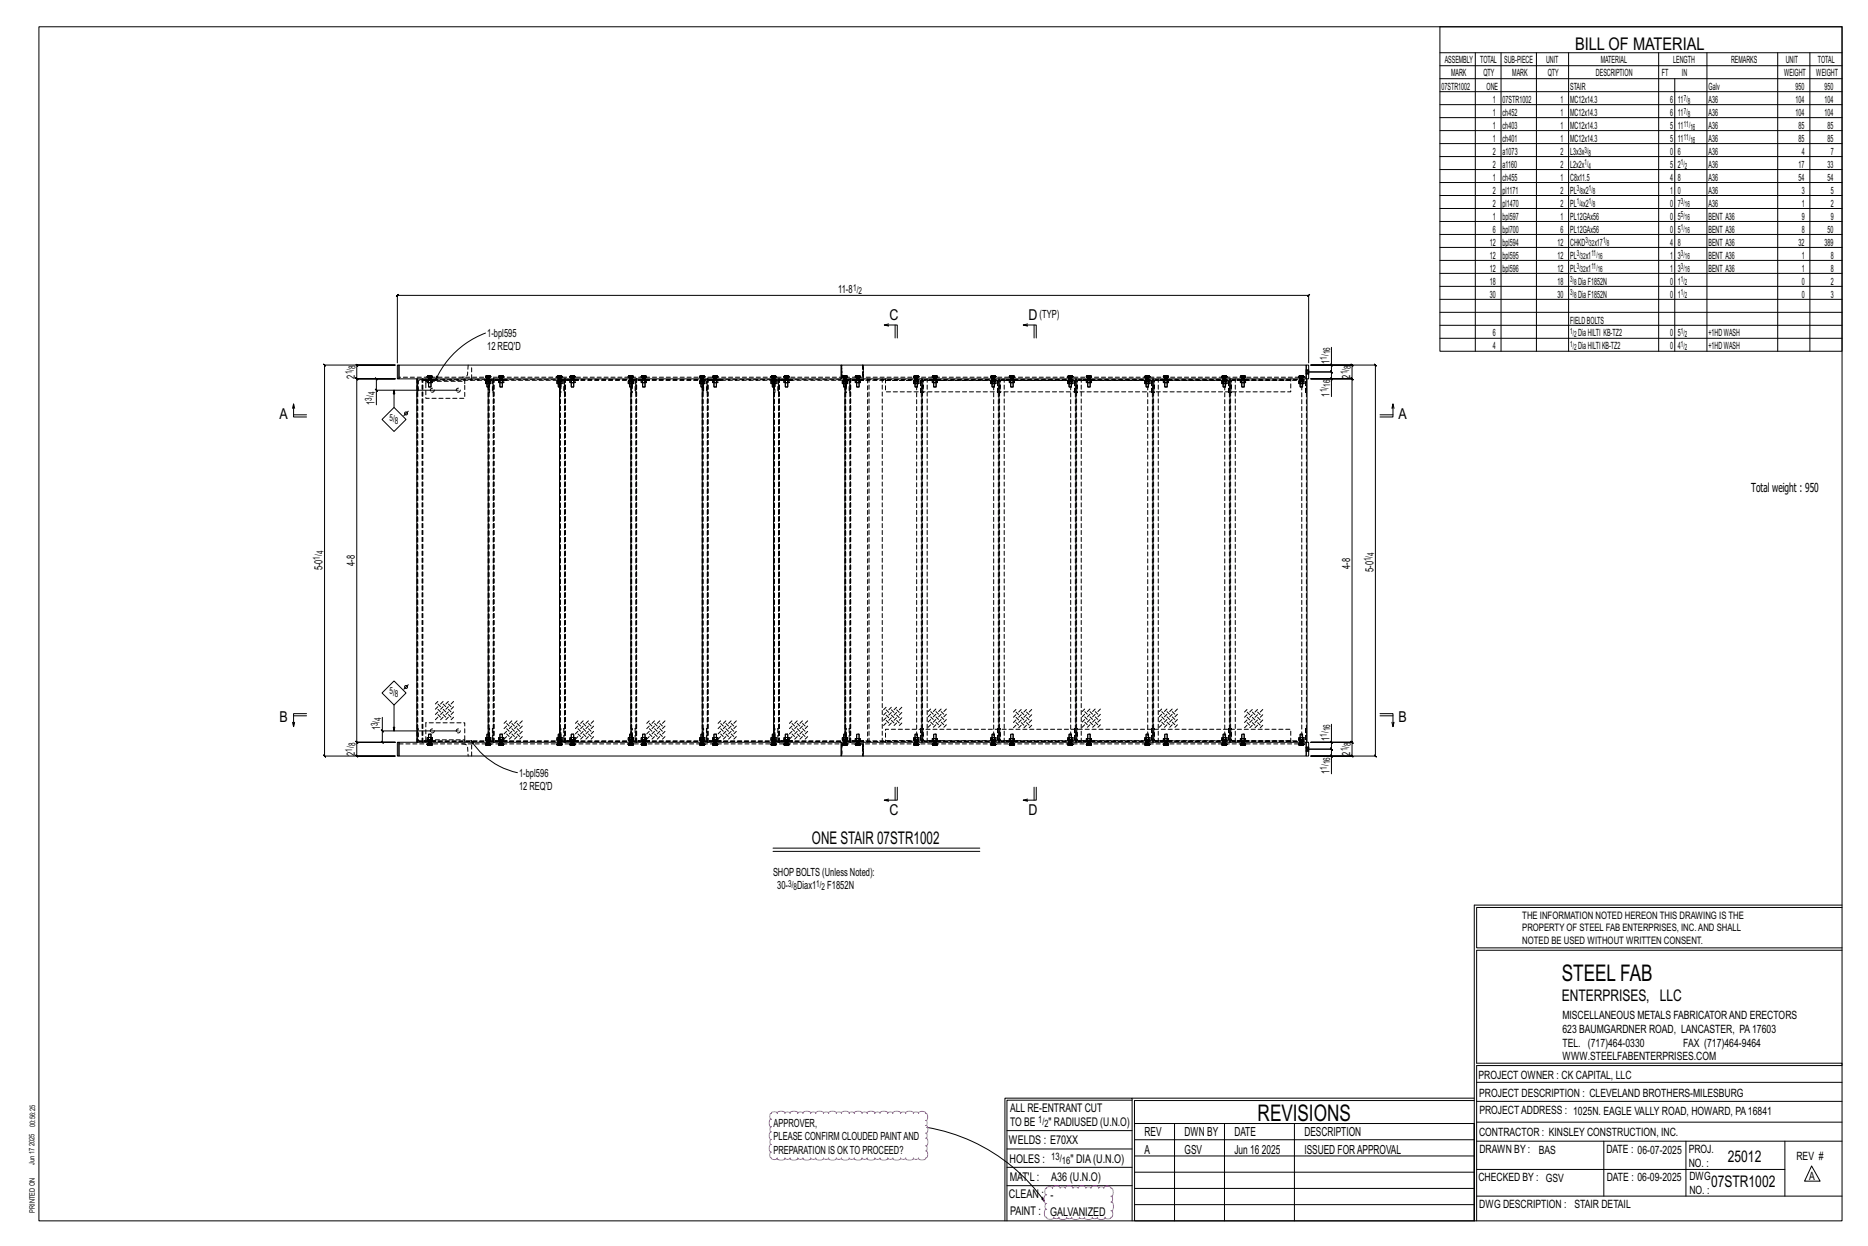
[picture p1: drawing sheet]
<svg xmlns="http://www.w3.org/2000/svg" width="914mm" height="610mm" viewBox="0 0 914 610" stroke-linecap="round" stroke-linejoin="round" font-family="sans-serif">
<defs><g id="words">
<g font-size="11.2">
<text x="764" y="480">STEEL FAB</text>
<text x="616" y="548">REVISIONS</text>
</g>
<g font-size="8.6">
<text x="771" y="24">BILL OF MATERIAL</text>
<text x="397" y="413">ONE STAIR 07STR1002</text>
</g>
<g font-size="7.9">
<text x="765" y="490">ENTERPRISES, LLC</text>
<text x="846" y="569">25012</text>
<text x="838" y="581">07STR1002</text>
</g>
<g font-size="7.3">
<text x="435" y="157">C</text>
<text x="504" y="157">D</text>
<text x="137" y="205">A</text>
<text x="685" y="205">A</text>
<text x="137" y="353">B</text>
<text x="685" y="353">B</text>
<text x="435" y="399">C</text>
<text x="504" y="399">D</text>
</g>
<g font-size="6.1">
<text x="857" y="241">Total weight : 950</text>
<text x="560" y="556">REV</text>
<text x="580" y="556">DWN BY</text>
<text x="604" y="556">DATE</text>
<text x="639" y="556">DESCRIPTION</text>
<text x="560" y="564">A</text>
<text x="580" y="564">GSV</text>
<text x="604" y="564">Jun 16</text>
<text x="618" y="564">2025</text>
<text x="639" y="564">ISSUED FORAPPROVAL</text>
</g>
<g font-size="5.9">
<text x="494" y="560">WELDS : E70XX</text>
<text x="494" y="569">HOLES :</text>
<text x="524" y="569">&quot; DIA(U.N.O)</text>
<text x="494" y="578">MAT'L :</text>
<text x="515" y="578">A36 (U.N.O)</text>
<text x="494" y="586">CLEAN : -</text>
<text x="495" y="595">PAINT :</text>
<text x="514" y="595">GALVANIZED</text>
</g>
<g font-size="5.8">
<text x="494" y="544">ALL RE-ENTRANT CUT</text>
<text x="494" y="551">TO BE</text>
<text x="513" y="551">&quot; RADIUSED (U.N.O)</text>
</g>
<g font-size="5.6">
<text x="765" y="499">MISCELLANEOUS METALS FABRICATORAND ERECTORS</text>
<text x="765" y="505">623 BAUMGARDNER ROAD, LANCASTER, PA17603</text>
<text x="765" y="512">TEL. (717)464-0330</text>
<text x="824" y="512">FAX (717)464-9464</text>
<text x="765" y="519">WWW.STEELFABENTERPRISES.COM</text>
<text x="724" y="528">PROJECT OWNER : CK CAPITAL, LLC</text>
<text x="724" y="537">PROJECT DESCRIPTION : CLEVELAND BROTHERS-MILESBURG</text>
<text x="724" y="545">PROJECTADDRESS : 1025N. EAGLE VALLY ROAD, HOWARD, PA16841</text>
<text x="724" y="556">CONTRACTOR : KINSLEY CONSTRUCTION, INC.</text>
<text x="724" y="564">DRAWN BY :</text>
<text x="753" y="564">BAS</text>
<text x="786" y="564">DATE : 06-07-2025</text>
<text x="827" y="564">PROJ.</text>
<text x="879" y="568">REV #</text>
<text x="827" y="571">NO. :</text>
<text x="724" y="578">CHECKED BY : GSV</text>
<text x="787" y="578">DATE : 06-09-2025</text>
<text x="827" y="578">DWG</text>
<text x="886" y="578">A</text>
<text x="827" y="584">NO. :</text>
<text x="724" y="591">DWG DESCRIPTION : STAIR DETAIL</text>
</g>
<g font-size="5.5">
<text x="410" y="144">11-8</text>
<text x="509" y="156">(TYP)</text>
<text x="238" y="165">1-bpl595</text>
<text x="238" y="171">12 REQ'D</text>
<text x="651" y="178" transform="rotate(-90 651 178)">1</text>
<text x="174" y="185" transform="rotate(-90 174 185)">2</text>
<text x="661" y="185" transform="rotate(-90 661 185)">2</text>
<text x="651" y="194" transform="rotate(-90 651 194)">1</text>
<text x="183" y="198" transform="rotate(-90 183 198)">1</text>
<text x="158" y="279" transform="rotate(-90 158 279)">5-0</text>
<text x="174" y="277" transform="rotate(-90 174 277)">4-8</text>
<text x="661" y="279" transform="rotate(-90 661 279)">4-8</text>
<text x="672" y="280" transform="rotate(-90 672 280)">5-0</text>
<text x="186" y="357" transform="rotate(-90 186 357)">1</text>
<text x="651" y="362" transform="rotate(-90 651 362)">1</text>
<text x="174" y="370" transform="rotate(-90 174 370)">2</text>
<text x="661" y="370" transform="rotate(-90 661 370)">2</text>
<text x="254" y="380">1-bpl596</text>
<text x="651" y="379" transform="rotate(-90 651 379)">1</text>
<text x="254" y="386">12 REQ'D</text>
<text x="378" y="428">SHOPBOLTS (Unless Noted):</text>
<text x="380" y="435">30-</text>
<text x="390" y="435">Diax1</text>
<text x="405" y="435">F1852N</text>
<text x="379" y="551">APPROVER,</text>
<text x="379" y="558">PLEASE CONFIRM CLOUDED PAINTAND</text>
<text x="379" y="564">PREPARATION IS OKTO PROCEED?</text>
</g>
<g font-size="5">
<text x="745" y="450">THE INFORMATION NOTED HEREON THIS DRAWING IS THE</text>
<text x="745" y="456">PROPERTY OF STEEL FAB ENTERPRISES, INC.AND SHALL</text>
<text x="745" y="462">NOTED BE USED WITHOUT WRITTEN CONSENT.</text>
<text x="508" y="550">1/</text>
<text x="511" y="551">2</text>
<text x="515" y="568">13/</text>
<text x="520" y="570">16</text>
</g>
<g font-size="4.9">
<text x="707" y="31">ASSEMBLY</text>
<text x="725" y="31">TOTAL</text>
<text x="736" y="31">SUB-PIECE</text>
<text x="757" y="31">UNIT</text>
<text x="784" y="31">MATERIAL</text>
<text x="819" y="31">LENGTH</text>
<text x="847" y="31">REMARKS</text>
<text x="874" y="31">UNIT</text>
<text x="890" y="31">TOTAL</text>
<text x="710" y="37">MARK</text>
<text x="726" y="37">QTY</text>
<text x="740" y="37">MARK</text>
<text x="758" y="37">QTY</text>
<text x="781" y="37">DESCRIPTION</text>
<text x="814" y="37">FT</text>
<text x="823" y="37">IN</text>
<text x="873" y="37">WEIGHT</text>
<text x="889" y="37">WEIGHT</text>
<text x="706" y="44">07STR1002</text>
<text x="728" y="44">ONE</text>
<text x="769" y="44">STAIR</text>
<text x="836" y="44">Galv</text>
<text x="879" y="44">950</text>
<text x="893" y="44">950</text>
<text x="731" y="50">1</text>
<text x="736" y="50">07STR1002</text>
<text x="764" y="50">1</text>
<text x="769" y="50">MC12x14.3</text>
<text x="818" y="50">6</text>
<text x="821" y="50">11</text>
<text x="836" y="50">A36</text>
<text x="879" y="50">104</text>
<text x="893" y="50">104</text>
<text x="731" y="57">1</text>
<text x="736" y="57">ch452</text>
<text x="764" y="57">1</text>
<text x="769" y="57">MC12x14.3</text>
<text x="818" y="57">6</text>
<text x="821" y="57">11</text>
<text x="836" y="57">A36</text>
<text x="879" y="57">104</text>
<text x="893" y="57">104</text>
<text x="731" y="63">1</text>
<text x="736" y="63">ch403</text>
<text x="764" y="63">1</text>
<text x="769" y="63">MC12x14.3</text>
<text x="818" y="63">5</text>
<text x="821" y="63">11</text>
<text x="836" y="63">A36</text>
<text x="880" y="63">85</text>
<text x="895" y="63">85</text>
<text x="731" y="69">1</text>
<text x="736" y="69">ch401</text>
<text x="764" y="69">1</text>
<text x="769" y="69">MC12x14.3</text>
<text x="818" y="69">5</text>
<text x="821" y="69">11</text>
<text x="836" y="69">A36</text>
<text x="880" y="69">85</text>
<text x="895" y="69">85</text>
<text x="731" y="76">2</text>
<text x="736" y="76">a1073</text>
<text x="764" y="76">2</text>
<text x="769" y="76">L3x3x</text>
<text x="818" y="76">0</text>
<text x="821" y="76">6</text>
<text x="836" y="76">A36</text>
<text x="882" y="76">4</text>
<text x="896" y="76">7</text>
<text x="731" y="82">2</text>
<text x="736" y="82">a1160</text>
<text x="764" y="82">2</text>
<text x="769" y="82">L2x2x</text>
<text x="818" y="82">5</text>
<text x="821" y="82">2</text>
<text x="836" y="82">A36</text>
<text x="880" y="82">17</text>
<text x="895" y="82">33</text>
<text x="731" y="88">1</text>
<text x="736" y="88">ch455</text>
<text x="764" y="88">1</text>
<text x="769" y="88">C8x11.5</text>
<text x="818" y="88">4</text>
<text x="821" y="88">8</text>
<text x="836" y="88">A36</text>
<text x="880" y="88">54</text>
<text x="895" y="88">54</text>
<text x="731" y="95">2</text>
<text x="736" y="95">pl1171</text>
<text x="764" y="95">2</text>
<text x="769" y="95">PL x2</text>
<text x="818" y="95">1</text>
<text x="821" y="95">0</text>
<text x="836" y="95">A36</text>
<text x="882" y="95">3</text>
<text x="896" y="95">5</text>
<text x="731" y="101">2</text>
<text x="736" y="101">pl1470</text>
<text x="764" y="101">2</text>
<text x="769" y="101">PL x2</text>
<text x="818" y="101">0</text>
<text x="821" y="101">7</text>
<text x="836" y="101">A36</text>
<text x="882" y="101">1</text>
<text x="896" y="101">2</text>
<text x="731" y="107">1</text>
<text x="736" y="107">bpl597</text>
<text x="764" y="107">1</text>
<text x="769" y="107">PL12GAx56</text>
<text x="818" y="107">0</text>
<text x="821" y="107">5</text>
<text x="836" y="107">BENT A36</text>
<text x="882" y="107">9</text>
<text x="896" y="107">9</text>
<text x="731" y="114">6</text>
<text x="736" y="114">bpl700</text>
<text x="764" y="114">6</text>
<text x="769" y="114">PL12GAx56</text>
<text x="818" y="114">0</text>
<text x="821" y="114">5</text>
<text x="836" y="114">BENT A36</text>
<text x="882" y="114">8</text>
<text x="895" y="114">50</text>
<text x="729" y="120">12</text>
<text x="736" y="120">bpl594</text>
<text x="762" y="120">12</text>
<text x="769" y="120">CHKD</text>
<text x="780" y="120">x17</text>
<text x="818" y="120">4</text>
<text x="821" y="120">8</text>
<text x="836" y="120">BENT A36</text>
<text x="880" y="120">32</text>
<text x="893" y="120">389</text>
<text x="729" y="127">12</text>
<text x="736" y="127">bpl595</text>
<text x="762" y="127">12</text>
<text x="769" y="127">PL</text>
<text x="776" y="127">x1</text>
<text x="818" y="127">1</text>
<text x="821" y="127">3</text>
<text x="836" y="127">BENT A36</text>
<text x="882" y="127">1</text>
<text x="896" y="127">8</text>
<text x="729" y="133">12</text>
<text x="736" y="133">bpl596</text>
<text x="762" y="133">12</text>
<text x="769" y="133">PL</text>
<text x="776" y="133">x1</text>
<text x="818" y="133">1</text>
<text x="821" y="133">3</text>
<text x="836" y="133">BENT A36</text>
<text x="882" y="133">1</text>
<text x="896" y="133">8</text>
<text x="729" y="139">18</text>
<text x="762" y="139">18</text>
<text x="772" y="139">DiaF1852N</text>
<text x="818" y="139">0</text>
<text x="821" y="139">1</text>
<text x="882" y="139">0</text>
<text x="896" y="139">2</text>
<text x="729" y="146">30</text>
<text x="762" y="146">30</text>
<text x="772" y="146">DiaF1852N</text>
<text x="818" y="146">0</text>
<text x="821" y="146">1</text>
<text x="882" y="146">0</text>
<text x="896" y="146">3</text>
<text x="769" y="158">FIELDBOLTS</text>
<text x="731" y="165">6</text>
<text x="772" y="165">DiaHILTI KB-TZ2</text>
<text x="818" y="165">0</text>
<text x="821" y="165">5</text>
<text x="836" y="165">+1HDWASH</text>
<text x="731" y="171">4</text>
<text x="772" y="171">DiaHILTIKB-TZ2</text>
<text x="818" y="171">0</text>
<text x="821" y="171">4</text>
<text x="836" y="171">+1HDWASH</text>
</g>
<g font-size="4.7">
<text x="418" y="142">1/</text>
<text x="420" y="144">2</text>
<text x="651" y="173" transform="rotate(-90 651 173)">16</text>
<text x="650" y="176" transform="rotate(-90 650 176)">1/</text>
<text x="172" y="183" transform="rotate(-90 172 183)">1/</text>
<text x="174" y="181" transform="rotate(-90 174 181)">8</text>
<text x="660" y="183" transform="rotate(-90 660 183)">1/</text>
<text x="661" y="181" transform="rotate(-90 661 181)">8</text>
<text x="650" y="192" transform="rotate(-90 650 192)">1/</text>
<text x="651" y="189" transform="rotate(-90 651 189)">16</text>
<text x="182" y="196" transform="rotate(-90 182 196)">3/</text>
<text x="184" y="193" transform="rotate(-90 184 193)">4</text>
<text x="191" y="206">5/</text>
<text x="193" y="207">8</text>
<text x="157" y="274" transform="rotate(-90 157 274)">1/</text>
<text x="158" y="271" transform="rotate(-90 158 271)">4</text>
<text x="671" y="275" transform="rotate(-90 671 275)">1/</text>
<text x="673" y="272" transform="rotate(-90 673 272)">4</text>
<text x="191" y="340">5/</text>
<text x="193" y="341">8</text>
<text x="187" y="353" transform="rotate(-90 187 353)">4</text>
<text x="185" y="355" transform="rotate(-90 185 355)">3/</text>
<text x="651" y="358" transform="rotate(-90 651 358)">16</text>
<text x="174" y="365" transform="rotate(-90 174 365)">8</text>
<text x="650" y="360" transform="rotate(-90 650 360)">1/</text>
<text x="661" y="365" transform="rotate(-90 661 365)">8</text>
<text x="172" y="368" transform="rotate(-90 172 368)">1/</text>
<text x="660" y="368" transform="rotate(-90 660 368)">1/</text>
<text x="650" y="377" transform="rotate(-90 650 377)">1/</text>
<text x="651" y="374" transform="rotate(-90 651 374)">16</text>
<text x="386" y="434">3/</text>
<text x="388" y="435">8</text>
<text x="400" y="434">1/</text>
<text x="402" y="435">2</text>
</g>
<g font-size="4.2">
<text x="824" y="49">7/</text>
<text x="826" y="51">8</text>
<text x="824" y="56">7/</text>
<text x="826" y="57">8</text>
<text x="824" y="62">11/</text>
<text x="827" y="63">16</text>
<text x="824" y="68">11/</text>
<text x="827" y="70">16</text>
<text x="776" y="75">3/</text>
<text x="778" y="76">8</text>
<text x="776" y="81">1/</text>
<text x="778" y="82">4</text>
<text x="823" y="81">1/</text>
<text x="825" y="82">2</text>
<text x="772" y="94">3/</text>
<text x="774" y="95">8</text>
<text x="778" y="94">1/</text>
<text x="780" y="95">8</text>
<text x="772" y="100">1/</text>
<text x="774" y="101">4</text>
<text x="778" y="100">1/</text>
<text x="780" y="101">8</text>
<text x="823" y="100">3/</text>
<text x="825" y="101">16</text>
<text x="823" y="106">5/</text>
<text x="825" y="108">16</text>
<text x="823" y="113">1/</text>
<text x="776" y="119">3/</text>
<text x="785" y="119">1/</text>
<text x="825" y="114">16</text>
<text x="772" y="125">3/</text>
<text x="778" y="121">32</text>
<text x="779" y="125">11/</text>
<text x="787" y="121">8</text>
<text x="823" y="125">3/</text>
<text x="772" y="132">3/</text>
<text x="774" y="127">32</text>
<text x="779" y="132">11/</text>
<text x="782" y="127">16</text>
<text x="823" y="132">3/</text>
<text x="825" y="127">16</text>
<text x="774" y="133">32</text>
<text x="782" y="133">16</text>
<text x="825" y="133">16</text>
<text x="769" y="138">3/</text>
<text x="770" y="140">8</text>
<text x="823" y="138">1/</text>
<text x="825" y="140">2</text>
<text x="769" y="144">3/</text>
<text x="770" y="146">8</text>
<text x="823" y="144">1/</text>
<text x="825" y="146">2</text>
<text x="769" y="164">1/</text>
<text x="770" y="165">2</text>
<text x="823" y="164">1/</text>
<text x="825" y="165">2</text>
<text x="769" y="170">1/</text>
<text x="770" y="171">2</text>
<text x="823" y="170">1/</text>
<text x="825" y="171">2</text>
</g>
<g font-size="3.7">
<text x="17" y="551" transform="rotate(-90 17 551)">00:56:25</text>
<text x="17" y="561" transform="rotate(-90 17 561)">2025</text>
<text x="17" y="570" transform="rotate(-90 17 570)">Jun 17</text>
<text x="17" y="593" transform="rotate(-90 17 593)">PRINTED ON</text>
</g>
</g></defs>
<g fill="none" stroke="#000" stroke-width=".49">
<path d="M19 13h883v584h-883zM705 13h197v159h-197zM705 26h197M705 32h197M705 39h197M722 26v146M735 26v146M752 26v146M768 26v146M812 26v146M820 39v133M836 26v146"/>
<path d="M870 26v146M886 26v146M705 45h197M705 51h197M705 58h197M705 64h197M705 70h197M705 77h197M705 83h197M705 89h197M705 96h197M705 102h197"/>
<path d="M705 108h197M705 115h197M705 121h197M705 127h197M705 134h197M435 160l-2-1h6v6M435 158l-2 1M438 159v6M503 160l-2-1h6v6M503 158l-2 1M506 159v6M705 140h197"/>
<path d="M705 146h197M705 153h197M705 159h197M158 178l1 1h34h-18l-1-1 1 1v6h-1l1 1v-1h18h-18h-1l1 1v-1v178h-1l1 1v-1h18h-18h-1l1 1v-1v7l-1-1 1 1h18h-34l-1-1 1 1v-191zM195 179v6zM195 178v-33h-1l1-1v1h446h-1l1-1v1v33M195 179h217v6h-217zM238 163a44 44 0 0 0-25 23M412 179h227v6h-227zM639 179h2v6h-2zM642 179h31v-1l1 1h-1v191v-1l1 1h-1h-31h20l-1-1 1 1v-7v1l-1-1h1h-20h20v1l-1-1h1v-178v1l-1-1h1h-20h20v1l-1-1h1v-6l-1-1 1 1zM651 178l1 1z"/>
<path d="M652 179v3l-1-1 1 1h-11h11l-1-1 1 1v3M652 170v9h-10M705 166h197M143 200l1-2v6h6M144 198v2M184 190l1 1zM193 199l6 6-6 6-6-6zM193 191v8M193 185h-9l1 1-1-1v6M204 185v178M208 186h.1M209 186h1v1h-1z"/>
<path d="M209 185h.1M210 184h-1l1 1M210 184h-1M210 184v1M210 185h.1M210 186h1v1h1v-1h-1M210 187h1v2h-1zM210 184l1 1M210 184h1M210 184l1 1v-1M211 184h1M211 185h.1"/>
<path d="M212 184l-1 1M212 184v1M213 186h.1M214 184l-1 2zM224 191h-40v7M238 185h.1M238 187v2h2v-1h-2v-2h2v2v-1M238 184v1M238 184h.1M238 184l1 1M238 186h.1M238 187h2"/>
<path d="M239 184h1M239 184l1 1v-1M239 185v178M240 185h.1M240 186h.1M240 184v1M243 186h.1M244 186h1v1h-1zM244 185h.1M244 184h1h-1l1 1M245 184v1M245 185h.1"/>
<path d="M245 186h1v1h1v-1h-1M245 187h1v2h-1v-2M245 184l1 1M245 184h1v1l-1-1M246 184h1M246 185h.1M247 184l-1 1M248 186h.1M273 185h.1M273 184v1M273 187v2h1v-1M273 186h.1"/>
<path d="M273 187h2M274 184h1h-1M274 185l-1-1 1 1M274 184l1 1v-1M274 185v178M274 184h1M275 185h.1M275 186h.1M275 187v1v-2h-2v2h2M275 184v1M277 186h.1M279 186h1v1h-1z"/>
<path d="M279 185h.1M279 184l1 1M279 184h.1M280 185h.1M280 186h1v1v-1M280 187h1v2h-1zM280 184l1 1M280 184h1M280 184l1 1v-1M281 184h.1M281 185h.1M281 184v1"/>
<path d="M283 186h.1M308 185h.1M308 187v2h1v-1h-1v-2h2l-1 2h1v-1M308 184v1M308 184h.1M308 184l1 1M308 186h.1M308 187h1M308 184h2h-1M309 184l1 1v-1M309 185v178M309 184h1"/>
<path d="M310 185h.1M310 186h.1M310 184v1M312 186h.1M314 186h1v1h-1zM314 185h.1M314 184l1 1M314 184h.1M315 186h1v1v-1M315 187h1v2h-1zM315 184l1 1M315 184h1"/>
<path d="M315 184l1 1v-1M316 185h.1M316 184v1M318 186h.1M343 185h.1M342 184h1v1M343 187v2h1v-1h-1v-2h2l-1 2h1v-1M343 184l1 1M343 186h.1M343 187h1M343 184h2h-1M344 184l1 1v-1"/>
<path d="M344 185v178M344 184h1M344 185h.1M344 186h.1M345 184v1M347 186h.1M349 186v1zM349 185h.1M349 184l1 1M349 186h2v1v-1M350 184h1M350 185l-1-1 2 1"/>
<path d="M350 184l1 1v-1M351 187v2h-2v-2h2M351 185h.1M351 184v1M353 186h.1M377 185h.1M377 185h1M378 187v2h1v-1h-1l-1-2h3l-1 2h1v-1M378 184h-1l1 1M378 184h-1M378 184l1 1M378 185h.1"/>
<path d="M378 186h.1M378 187h1M378 184h2h-1M379 184l1 1-1-1M379 185v178M379 184h1M379 185h.1M379 186h.1M380 184v1M382 186h.1M384 186v1zM384 185h.1"/>
<path d="M384 184l1 1M384 184h.1M384 186h2v1v-1M384 187h2v2h-2zM385 184h1M385 184l1 1v-1M386 185h.1M386 184v1M388 186h.1M412 185h.1M412 185h1M412 187l1 2h1v-1h-1l-1-2h3l-1 2h1v-1"/>
<path d="M413 184h-1l1 1M413 184h-1M413 184l1 1M413 185h.1M413 186h.1M413 187h1M413 184h1M414 184v1v-1M414 185v178M414 184h1M414 185h.1M414 186h.1"/>
<path d="M415 184l-1 1M415 184v1M417 186h.1M419 186v1zM419 185h.1M419 184v1M419 184l1 1M419 186h2v1v-1M419 187h2v2h-2zM420 184h1M420 184l1 1v-1M421 185h.1"/>
<path d="M421 184v1M423 186h.1M447 185h.1M447 184h1h-1l1 1M447 185h1M447 187v1h1M448 184l1 1M448 185h.1M448 186h.1M448 187h1M448 184h2l-1 1v-1M449 184h1"/>
<path d="M449 185h.1M449 186h.1M450 187v1h-1l1-2h-3l1 2h1v1h-1v-1M450 184l-1 1M450 184v1M451 185v178zM455 186h.1M456 186h1v1h-1zM456 185h.1M456 185h1M457 184h-1l1 1M457 184h-1"/>
<path d="M457 184l1 1M457 185h.1M457 186h1v1h1v-1h-1M457 187h1v2h-1zM457 184h2h-1M458 184l1 1-1-1M458 184h1M458 185h.1M459 184v1M460 186h.1M485 185h.1M485 187l1 2h1v-1h-1l-1-2h2v2v-1"/>
<path d="M485 184l1 1M485 184h.1M486 185h.1M486 186h.1M486 187h1M486 184l1 1M486 184h1M486 184l1 1v-1M487 184h.1M487 185h.1M487 186h.1M487 184v1"/>
<path d="M489 185v178zM493 186h.1M494 186h1v1h-1zM494 185h.1M494 184h1h-1l1 1M495 184v1M495 185h.1M495 186h1v1h1v-1h-1M495 187h1v2h-1zM495 184l1 1M495 184h1M495 184l1 1v-1"/>
<path d="M496 184h1M496 185h.1M497 184l-1 1M497 184v1M498 186h.1M523 185h.1M523 184v1M523 187v1M523 184l1 1M523 186h.1M523 187h2M524 184h1l-1 1v-1"/>
<path d="M524 184h1M525 185h.1M525 186h.1M525 187v1v-2h-2v2h2v1h-2v-1M525 184v1M527 185v178zM530 186h.1M532 186v1zM532 185h.1M532 184l1 1M532 184h.1M532 186h2v1v-1"/>
<path d="M532 187h2v2h-2zM532 184l2 1M533 184h1M533 184l1 1v-1M534 185h.1M534 184v1M536 186h.1M560 185h.1M560 185h1M561 187v2h1v-1h-1l-1-2h3l-1 2h1v-1M561 184h-1l1 1M561 184h-1"/>
<path d="M561 184l1 1M561 185h.1M561 186h.1M561 187h1M561 184h2h-1M562 184l1 1-1-1M562 184h1M562 185h.1M562 186h.1M563 184v1M564 185v178zM568 186h.1"/>
<path d="M569 186h1v1h-1zM570 185h.1M570 184v1M570 184h-1M570 184l1 1M570 186h1v1h1v-1h-1M570 187h1v2h-1zM570 184h2h-1M571 184l1 1v-1M571 184h1M571 185h.1M572 184v1"/>
<path d="M574 186h.1M598 185h.1M598 184h1h-1l1 1M598 187l1 2h1v-1h-1l-1-2h3l-1 2h1l-1-1M599 184v1M599 185h.1M599 186h.1M599 187h1M599 184l1 1M599 184h1v1l-1-1M600 184h1M600 185h.1"/>
<path d="M600 186h.1M601 184l-1 1M602 185v178zM606 186h.1M607 186h1v1h-1zM607 185h.1M607 185h1M608 184h-1l1 1M608 184h-1M608 184v1M608 185h.1M608 186h1v1h1v-1h-1"/>
<path d="M608 187h1v2h-1zM608 184l1 1M608 184h1M608 184l1 1v-1M609 184h1M609 185h.1M610 184l-1 1M610 184v1M611 186h.1M636 185h.1M636 187v2h2v-1h-2v-2h2v2v-1M636 184l1 1"/>
<path d="M636 184h.1M636 186h.1M636 187h2M637 184h1M637 184l1 1v-1M638 185h.1M638 186h.1M638 184v1M639 181h.1M639 183h.1M640 185v178M641 181h.1"/>
<path d="M641 183h.1M642 185h10v9M651 185l1 1zM681 200l1-2v6h-6M682 198v2M144 203h6M200 201l-2 2M676 203h6M193 333l6 6-6 6-6-6zM200 335l-2 2M143 353l1 2M144 350h6"/>
<path d="M150 349h-6v6v-2M187 357l1 1zM187 351v7h37M187 358v5l1 1-1-1h6M193 345v13M214 351l-1 1M214 348l-1 2M214 346l-1 1M214 343l-1 1M214 350l2 1M214 347l2 1M214 344l2 2"/>
<path d="M217 348l-1 2M217 346l-1 1M217 343l-1 1M217 351l-1 1M217 350l1 1M217 347l1 1M217 344l1 2M219 346l-1 1M219 343l-1 1M219 348l-1 2M219 351l-1 1M220 350l1 1"/>
<path d="M220 347l1 1M220 344l1 2M222 343l-1 1M222 346l-1 1M222 348l-1 2M222 351l-1 1M248 358l-1 1M248 355l-1 1M248 353l-1 1M248 359l1 1M248 357l1 1M248 354l1 1"/>
<path d="M251 358l-2 1M251 355l-2 1M251 353l-2 1M251 359l1 1M251 357l1 1M251 354l1 1M253 355l-1 1M253 353l-1 1M253 358l-1 1M253 359l1 1M253 357l1 1M253 354l1 1"/>
<path d="M256 353l-2 1M256 355l-2 1M256 358l-2 1M283 358l-1 1M283 355l-1 1M283 353l-1 1M283 359l1 1M283 357l1 1M283 354l1 1M285 358l-1 1M285 355l-1 1M285 353l-1 1"/>
<path d="M286 359l1 1M286 357l1 1M286 354l1 1M288 355l-1 1M288 353l-1 1M288 358l-1 1M288 359l1 1M288 357l1 1M288 354l1 1M291 353l-2 1M291 355l-2 1M291 358l-2 1"/>
<path d="M318 358l-1 1M318 355l-1 1M318 353l-1 1M318 359l1 1M318 357l1 1M318 354l1 1M320 358l-1 1M320 355l-1 1M320 353l-1 1M320 359l2 1M320 357l2 1M320 354l2 1"/>
<path d="M323 355l-1 1M323 353l-1 1M323 358l-1 1M323 359l1 1M323 357l1 1M323 354l1 1M326 353l-2 1M326 355l-2 1M326 358l-2 1M353 358l-1 1M353 355l-1 1M353 353l-1 1"/>
<path d="M353 359l1 1M353 357l1 1M353 354l1 1M355 358l-1 1M355 355l-1 1M355 353l-1 1M355 359l2 1M355 357l2 1M355 354l2 1M358 355l-1 1M358 353l-1 1M358 358l-1 1"/>
<path d="M358 359l1 1M358 357l1 1M358 354l1 1M360 353l-1 1M360 355l-1 1M360 358l-1 1M388 358l-2 1M388 355l-2 1M388 353l-2 1M388 359l1 1M388 357l1 1M388 354l1 1"/>
<path d="M390 358l-1 1M390 355l-1 1M390 353l-1 1M390 359l2 1M390 357l2 1M390 354l2 1M393 355l-1 1M393 353l-1 1M393 358l-1 1M393 359l1 1M393 357l1 1M393 354l1 1"/>
<path d="M395 353l-1 1M395 355l-1 1M395 358l-1 1M419 359h2v2h-2zM434 354l-1 1M434 351l-1 1M434 349l-1 1M434 346l-1 1M434 352l1 2M434 350l1 1M434 347l1 2M436 351l-1 1"/>
<path d="M436 349l-1 1M436 346l-1 1M436 354l-1 1M436 352l2 2M436 350l2 1M436 347l2 2M439 349l-1 1M439 346l-1 1M439 351l-1 1M439 354l-1 1M439 352l1 2M439 350l1 1"/>
<path d="M439 347l1 2M441 346l-1 1M441 349l-1 1M441 351l-1 1M441 354l-1 1M456 355l-2 1M456 352l-2 1M456 349l-2 2M456 347l-2 1M456 353l1 2M456 351l1 1M456 348l1 1"/>
<path d="M457 359h1v2h-1zM458 352l-1 1M458 349l-1 2M458 347l-1 1M458 355l-1 1M458 353l1 2M458 351l1 1M458 348l1 1M461 349l-2 2M461 347l-2 1M461 352l-2 1M461 355l-2 1"/>
<path d="M461 353l1 2M461 351l1 1M461 348l1 1M463 347l-1 1M463 349l-1 2M463 352l-1 1M463 355l-1 1M495 359h1v2h-1zM497 355l-1 1M497 352l-1 1M497 350l-1 1M497 347l-1 1"/>
<path d="M497 354l2 1M497 351l2 1M497 348l2 2M500 352l-1 1M500 350l-1 1M500 347l-1 1M500 355l-1 1M500 354l1 1M500 351l1 1M500 348l1 2M502 350l-1 1M502 347l-1 1"/>
<path d="M502 352l-1 1M502 355l-1 1M503 354l1 1M503 351l1 1M503 348l1 2M505 347l-1 1M505 350l-1 1M505 352l-1 1M505 355l-1 1M531 355l-1 1M531 352l-1 1M531 349l-1 2"/>
<path d="M531 347l-1 1M531 353l1 2M531 351l1 1M531 348l1 1M532 359h2v2h-2zM534 352l-2 1M534 349l-2 2M534 347l-2 1M534 355l-2 1M534 353l1 2M534 351l1 1M534 348l1 1"/>
<path d="M536 349l-1 2M536 347l-1 1M536 352l-1 1M536 355l-1 1M536 353l1 2M536 351l1 1M536 348l1 1M539 347l-2 1M539 349l-2 2M539 352l-2 1M539 355l-2 1M569 355l-2 1"/>
<path d="M569 352l-2 1M569 349l-2 2M569 347l-2 1M569 353l1 2M569 351l1 1M569 348l1 1M570 359h1v2h-1zM571 352l-1 1M571 349l-1 2M571 347l-1 1M571 355l-1 1M571 353l1 2"/>
<path d="M571 351l1 1M571 348l1 1M574 349l-1 2M574 347l-1 1M574 352l-1 1M574 355l-1 1M574 353l1 2M574 351l1 1M574 348l1 1M576 347l-1 1M576 349l-1 2M576 352l-1 1"/>
<path d="M576 355l-1 1M608 359h1v2h-1zM610 355l-1 1M610 352l-1 1M610 350l-1 1M610 347l-1 1M610 354l2 1M610 351l2 1M610 348l2 2M613 352l-1 1M613 350l-1 1M613 347l-1 1"/>
<path d="M613 355l-1 1M613 354l1 1M613 351l1 1M613 348l1 2M616 350l-2 1M616 347l-2 1M616 352l-2 1M616 355l-2 1M616 354l1 1M616 351l1 1M616 348l1 2M618 347l-1 1"/>
<path d="M618 350l-1 1M618 352l-1 1M618 355l-1 1M652 354v9h-10M676 349h6v6v-2M676 350h6M681 353l1 2M195 363v7zM195 363h217v7h-217zM208 362h.1M208 363h.1M209 364h.1"/>
<path d="M209 364l1 1M209 362l1-3h1v2h-1l-1 1h3l-1-1h1l-1 1M209 364h1h-1l1 1M210 363h.1M210 364h.1M210 362h1M210 365l1-1v1M211 364l-1 1M211 363h.1M211 364h.1M211 364h1M212 364h.1"/>
<path d="M212 364l-1 1M213 362h.1M213 363h.1M231 362l1 2h-1zM231 362a36 36 0 0 0 22 16M238 364h.1M238 364v1M238 362v-3h2v2h-2v1h2v-1v1M238 362h.1M238 363h.1M238 362h2M238 365l2-1v1"/>
<path d="M238 364h1M239 365l1-1v1M239 364v1M240 362h.1M240 363h.1M240 364h.1M240 364l-1 1M243 362h.1M243 363h.1M244 364h.1M244 364l1 1M244 364h1h-1l1 1-1-1"/>
<path d="M245 363h.1M245 364h.1M245 361h-1v1M245 362h1M245 361v-2h1v2h-1l-1 1h2v-1h1l-1 1M245 365l1-1-1 1M246 364l-1 1M246 363h.1M246 364h.1M246 364h1M247 364l-1 1M248 360l-1 2"/>
<path d="M248 362h.1M248 363h.1M251 360l-2 2M253 360l-1 2M256 360l-2 2M273 364h.1M273 364v1l2-1-1 1M273 364v1v-1M273 362h.1M273 363h.1M273 362h2M273 364h1"/>
<path d="M274 365l1-1v1M274 364v1M274 361v-2h-1v3M275 361h-2v1h2v-1v1M275 362h.1M275 363h.1M275 364h.1M275 364l-1 1M277 362h.1M277 363h.1M279 364h.1M279 364v1"/>
<path d="M279 362l1-3h1v2h-1l-1 1h2v-1v1M279 364h1h-1v1M280 363h.1M280 364h.1M280 362h1M280 365l1-1v1M281 364l-1 1M281 363h.1M281 364h.1M281 364v1M283 360l-1 2M283 362h.1"/>
<path d="M283 363h.1M285 360l-1 2M288 360l-1 2M291 360l-2 2M308 364h.1M308 364v1M308 362v-3h1v2h-1v1h2l-1-1h1v1M308 362h.1M308 363h.1M308 362h1M308 365l2-1-1 1M308 364h1"/>
<path d="M309 365l1-1v1M309 364l-1 1M310 362h.1M310 363h.1M310 364h.1M310 364l-1 1M312 362h.1M312 363h.1M314 364h.1M314 364v1M314 362l1-3h1v2h-1l-1 1h2v-1v1M314 364h1h-1v1"/>
<path d="M314 363h.1M315 362h1M315 365l1-1v1M315 364h.1M316 364l-1 1M316 363h.1M316 364h.1M318 360l-1 2M318 362h.1M318 363h.1M320 360l-1 2M323 360l-1 2"/>
<path d="M326 360l-2 2M343 364h.1M343 364v1M343 362v-3h1v2h-1v1h2l-1-1h1v1M343 364v1l-1-1M343 362h.1M343 363h.1M343 362h1M343 365l2-1-1 1M343 364h1M344 365l1-1v1M344 364l-1 1"/>
<path d="M344 362h.1M344 363h.1M344 364h.1M345 364h.1M345 364l-1 1M347 362h.1M347 363h.1M349 364h.1M349 364v1l2-1v1M349 364h1h-1v1v-1M349 363h.1M349 362h2"/>
<path d="M350 364h.1M350 365l1-1v1M351 364l-1 1M351 361v-2h-2v3M351 361h-2v1h2v-1v1M351 363h.1M351 364h.1M353 360l-1 2M353 362h.1M353 363h.1M355 360l-1 2M358 360l-1 2"/>
<path d="M360 360l-1 2M377 364h.1M377 364l1 1M378 362v-3h1v2h-1l-1 1h3l-1-1h1v1M378 364h-1l1 1M378 362h.1M378 363h.1M378 364h.1M378 362h1M378 365l2-1-1 1M378 364h1M379 365l1-1-1 1"/>
<path d="M379 364l-1 1M379 362h.1M379 363h.1M379 364h.1M380 364h.1M380 364l-1 1M382 362h.1M382 363h.1M384 364h.1M384 364v1M384 362v-3h2v2h-2v1h2v-1v1M384 364h1h-1v1"/>
<path d="M384 363h.1M384 362h2M384 365l2-1v1M385 364h.1M385 365l1-1v1M385 364v1M386 363h.1M386 364h.1M386 364l-1 1M388 360l-2 2M388 362h.1M388 363h.1"/>
<path d="M390 360l-1 2M393 360l-1 2M395 360l-1 2M412 363h227v7h-227zM412 364h.1M412 364l1 1M412 362l1-3h1v2h-1l-1 1h3l-1-1h1v1M413 364h-1l1 1M413 362h.1M413 363h.1M413 364h.1M413 362h1"/>
<path d="M413 365l1-1v1M413 364h1M414 365v-1v1M414 364l-1 1M414 362h.1M414 363h.1M414 364h.1M414 364h1M415 364h.1M415 364l-1 1M417 362h.1M417 363h.1"/>
<path d="M419 364h.1M419 361v1zM419 364v1M419 364v1v-1M419 363h.1M419 362h2M419 365l2-1v1M419 364h1M420 365l1-1v1M420 364v1M421 361v1zM421 363h.1"/>
<path d="M421 364h.1M421 364l-1 1M423 362h.1M423 363h.1M447 364h.1M447 364l1 1M448 364h-1l1 1-1-1M448 362h.1M448 363h.1M448 364h.1M448 361h-1v1M448 362h1"/>
<path d="M448 361v-2h1v2h-1l-1 1h3l-1-1h1v1M448 365l2-1h-1v1M448 364h1M449 364l-1 1M449 362h.1M449 363h.1M449 364h.1M449 364h1M450 364h.1M450 364l-1 1M455 362h.1M455 363h.1"/>
<path d="M456 364h.1M456 361h1v1h-1zM456 364l1 1M457 364h-1l1 1M457 363h.1M457 364h.1M457 362h1M457 365l2-1-1 1M457 364h1M458 365l1-1-1 1M458 364l-1 1M458 361h1v1h-1z"/>
<path d="M458 363h.1M458 364h.1M459 364h.1M459 364l-1 1M460 362h.1M460 363h.1M485 364h.1M485 364v1M485 362l1-3h1v2h-1l-1 1h2v-1v1M485 364h1h-1v1M486 362h.1M486 363h.1"/>
<path d="M486 364h.1M486 362h1M486 365l1-1v1M487 364l-1 1M487 362h.1M487 363h.1M487 364h.1M487 364v1M493 362h.1M493 363h.1M494 364h.1M494 361h1v1h-1z"/>
<path d="M494 364l1 1M494 364h1h-1l1 1-1-1M495 363h.1M495 364h.1M495 362h1M495 365l1-1v1M496 364l-1 1M496 361h1v1h-1zM496 363h.1M496 364h.1M496 364h1M497 364h.1"/>
<path d="M497 364l-1 1M498 362h.1M498 363h.1M523 364h.1M523 364v1M523 364v1v-1M523 362h.1M523 363h.1M523 361v1M523 362h2M523 361v-2h2v2h-2v1h2v-1v1M523 365l2-1h-1v1"/>
<path d="M523 364h1M524 364v1M525 362h.1M525 363h.1M525 364h.1M525 364l-1 1M530 362h.1M530 363h.1M532 364h.1M532 361v1zM532 364v1M532 364h1h-1v1"/>
<path d="M532 363h.1M532 362h2M532 365l2-1v1M533 364h.1M533 365l1-1v1M534 364l-1 1M534 361v1zM534 363h.1M534 364h.1M536 362h.1M536 363h.1M560 364h.1"/>
<path d="M560 364l1 1M561 362v-3h1v2h-1l-1 1h3l-1-1h1v1M561 364h-1l1 1M561 362h.1M561 363h.1M561 364h.1M561 362h1M561 365l2-1-1 1M561 364h1M562 365l1-1-1 1M562 364l-1 1M562 362h.1"/>
<path d="M562 363h.1M562 364h.1M563 364h.1M563 364l-1 1M568 362h.1M568 363h.1M570 364h.1M569 361h1v1h-1zM569 364l1 1M570 364v1M570 363h.1M570 362h1"/>
<path d="M570 365l2-1-1 1M570 364h1M571 365l1-1v1M571 364l-1 1M571 361h1v1h-1zM571 363h.1M571 364h.1M572 364h.1M572 364l-1 1M574 362h.1M574 363h.1M598 364h.1"/>
<path d="M598 364l1 1M598 362l1-3h1v2h-1l-1 1h3l-1-1h1l-1 1M598 364h1h-1l1 1-1-1M599 362h.1M599 363h.1M599 364h.1M599 362h1M599 365l1-1-1 1M600 364l-1 1M600 362h.1M600 363h.1M600 364h.1"/>
<path d="M600 364h1M601 364l-1 1M606 362h.1M606 363h.1M607 364h.1M607 361h1v1h-1zM607 364l1 1M608 364h-1l1 1M608 363h.1M608 364h.1M608 362h1M608 365l1-1v1"/>
<path d="M609 364l-1 1M609 361h1v1h-1zM609 363h.1M609 364h.1M609 364h1M610 364h.1M610 364l-1 1M611 362h.1M611 363h.1M636 364h.1M636 364v1M636 362v-3h2v2h-2v1h2v-1v1"/>
<path d="M636 364h1h-1v1M636 362h.1M636 363h.1M636 362h2M636 365l2-1v1M637 364h.1M637 365l1-1v1M637 364v1M638 362h.1M638 363h.1M638 364h.1M638 364l-1 1"/>
<path d="M639 368h.1M639 366h.1M639 363h2v7h-2zM641 368h.1M641 366h.1M642 370h10v9M651 369l1 1zM651 363l1 1zM652 363v4l-1-1 1 1h-11h11l-1-1 1 1v3M435 391h-2M438 385v6M439 385v6h-6l2 1"/>
<path d="M503 391h-2M506 385v6M507 385v6h-6l2 1M378 415h102M378 417h102M722 443v154M722 443h180M902 444h-179v20h179M902 465h-179v55h179v1h-179v76M554 538h-61v59M554 537h168M722 538h-167v13"/>
<path d="M723 539h179M723 530h179M454 552a89 89 0 0 1 57 36M493 553h61M555 550h167v47h-167zM555 558h167M575 550v47M599 550v47M634 550v47M723 549h179M723 558h179M785 558v27"/>
<path d="M825 558v27M874 558v27M493 571h61M493 562h61M555 573h167M555 566h167M723 572h151M887 570l4 8h-8zM492 597v-60h62v60M493 580h61M510 587l1-1v2zM555 589h167"/>
<path d="M555 581h167M723 585h179"/>
<circle cx="199" cy="202" r=".7"/>
<circle cx="199" cy="336" r=".7"/>
</g>
<path d="M378 544h2v1a2.1 2.1 0 0 1 4 0 1.5 1.5 0 0 1 3 0 2.1 2.1 0 0 1 4 0 1.4 1.4 0 0 1 2 0 2.1 2.1 0 0 1 4 0 1.4 1.4 0 0 1 2 0 2.1 2.1 0 0 1 4 0 1.5 1.5 0 0 1 3 0 2.1 2.1 0 0 1 3 0 1.5 1.5 0 0 1 3 0 2.1 2.1 0 0 1 4 0 1.4 1.4 0 0 1 2 0 2.1 2.1 0 0 1 4 0 1.4 1.4 0 0 1 2 0 2.1 2.1 0 0 1 4 0 1.5 1.5 0 0 1 3 0 2.1 2.1 0 0 1 4 0 1.4 1.4 0 0 1 2 0 2.1 2.1 0 0 1 4 0 1.4 1.4 0 0 1 2 0 2.1 2.1 0 0 1 4 0 1.5 1.5 0 0 1 3 0 2.3 2.3 0 0 1 3 0l1 1v2h-1l1 1-1 2h1v2v1h-1l1 2-1 1h1v2v1l-1 1h1l-1 2a2.5 2.5 0 0 1 0 4l-2 1-1-1v-1l-2 1-1-1v1l-2 1-1-1-1-1-1 1-1-1v1l-2 1-2-1v-1l-1 1-1-1-1 1-1 1-2-1v-1l-1 1-2-1v1l-2 1-1-1-1-1-1 1-1-1v1l-2 1-2-1v-1l-1 1-1-1-1 1-1 1-2-1v-1l-1 1-2-1v1l-1 1-2-1v-1l-2 1-1-1v1l-2 1-1-1-1-1-1 1-1-1v1l-2 1-2-1v-1l-1 1-1-1-1 1-1 1-2-1v-1l-2 1-1-1v1l-2 1-2-1a2.1 2.1 0 0 1-2 0 2.1 2.1 0 0 1 0-3 2.1 2.1 0 0 1 0-4 1.5 1.5 0 0 1 0-3 2.1 2.1 0 0 1 0-3 1.5 1.5 0 0 1 0-3 2.1 2.1 0 0 1 0-3 2 2 0 0 1 0-4zM512 582a2.1 2.1 0 0 1 3-1 2.1 2.1 0 0 1 4 0 1.4 1.4 0 0 1 2 0 2.1 2.1 0 0 1 4 0 1.5 1.5 0 0 1 3 0 2.1 2.1 0 0 1 4 0 1.4 1.4 0 0 1 2 0 2.1 2.1 0 0 1 4 0 1.4 1.4 0 0 1 2 0 2.3 2.3 0 0 1 4 0l1 2v2h-1a1.6 1.6 0 0 1 0 3 2.4 2.4 0 0 1 0 4 2.1 2.1 0 0 1 0 3 2.1 2.1 0 0 1-3 1 2.1 2.1 0 0 1-4 0 1.4 1.4 0 0 1-2 0 2.1 2.1 0 0 1-4 0 1.5 1.5 0 0 1-3 0 2.1 2.1 0 0 1-3 0 1.5 1.5 0 0 1-3 0 2.1 2.1 0 0 1-4 0 1.4 1.4 0 0 1-2 0 2.3 2.3 0 0 1-4 0l-1-2 1-2a1.6 1.6 0 0 1 0-3 2.4 2.4 0 0 1 0-4l-1-1z" fill="none" stroke="#f0f" stroke-width=".5"/>
<g fill="none" stroke="#000" stroke-width=".49" stroke-dasharray="2 1.4">
<path d="M229 179v5l-3 1M412 179v5zM422 179v6zM423 179v6zM204 185v178M205 185v178M208 186h.1M208 185v2h19v-2M208 187v1M208 188v7h19v-7M209 186h1v1h-1zM209 185h.1"/>
<path d="M209 184h1M209 184h.1M210 184h-1h1h-1l1 1M210 185h.1M210 186v1zM210 187h1M210 186h1M210 184h-1zM210 185v1zM210 186h.1M210 184h.1M210 187h.1"/>
<path d="M210 184l1 1M210 189v-2M210 189h1M210 185h1zM210 185v-1h1M211 185h.1M211 187h.1M211 186h.1M211 184h.1M211 189v-2M211 185v1zM211 186v1z"/>
<path d="M211 186h1v1h-1zM211 184h1zM211 184h1M211 184l1 1zM212 185v-1M212 186h1M212 186h-4h5M213 186h.1M227 188v-1M231 185v-6M238 185h.1M238 184h.1"/>
<path d="M238 184v1M238 186h.1M238 187v1v-1v1v-1M238 188h2M238 185v1zM238 184h1M238 188h.1M239 187h.1M239 186h.1M239 184h.1M239 189l-1-1M239 189h.1"/>
<path d="M239 188h.1M239 185h.1M239 185h-1M239 185l-1-1M239 184h1M239 185v178M239 186h1M239 185h1M239 189l1-1M240 185v1zM240 184v1zM240 187h-2v-1h1"/>
<path d="M240 185h.1M240 186h.1M240 184h.1M240 187v1v-1v1M240 184l-1 1v-1M240 187v-1M240 185v-1M240 188v-1M240 186l-1 1v5l1-5v-1h35M240 186l1 1v5M241 192v-5l-1-1M241 185v178"/>
<path d="M243 186h.1M244 186h1v1h-1zM244 185h.1M244 184h.1M244 184h1h-1l1 1M245 185h.1M245 186v1zM245 187h1M245 186h1M245 184h-1zM245 185v1zM245 186h.1"/>
<path d="M245 184h.1M245 187h.1M245 184l1 1M245 189v-2M245 189h1M245 185h1zM245 185v-1h1M246 185h.1M246 187h.1M246 186h.1M246 184h.1M246 189v-2"/>
<path d="M246 185v1zM246 186v1zM246 186h1v1h-1zM246 184v1zM246 185l1-1M247 186h1M247 186h-4h5M248 186h.1M273 185h.1M273 184h.1M273 184v1M273 186h.1"/>
<path d="M273 187v1v-1v1v-1M273 188h2M273 185v1zM273 184h1M273 188h.1M273 187h1zM273 186h1M274 184h.1M274 189l-1-1M274 189h.1M274 188h.1M274 185h.1"/>
<path d="M274 186h.1M274 185h-1M274 185l-1-1M274 185v178M274 186h1M274 185h1M274 189v-1M274 185v1zM274 184l1 1zM275 187h-2v-1M275 185h.1M275 186h.1"/>
<path d="M275 184h.1M275 187v1v-1v1M275 184l-1 1v-1M275 187v-1M275 185v-1M275 188v-1M275 186h-70l-1 1v5l1-5v-1h35M275 186l1 1v5M276 192v-5l-1-1M276 185v178M277 186h1M277 186h.1"/>
<path d="M278 186h-1M278 186h.1M279 186h1v1h-1zM279 185h.1M279 184h.1M279 184l1 1M280 185h.1M280 186v1zM280 187h1M280 186h1M280 184h-1zM280 185v1z"/>
<path d="M280 186h.1M280 184h.1M280 187h.1M280 184h-1M280 184l1 1M280 189v-2M280 189h1M280 185v-1h1M281 187h.1M281 186h.1M281 185h.1M281 184h.1"/>
<path d="M281 189v-2M281 185v1zM281 186v1zM281 184v1zM281 185v-1M282 186h1M282 186h-4h5M283 186h.1M308 185h.1M308 184h.1M308 184v1M308 186h.1"/>
<path d="M308 187v1v-1v1v-1M308 188h1M308 185v1zM308 184h1M308 188h.1M308 187h1zM308 186h1M309 189l-1-1M309 189h.1M309 188h.1M309 185h.1M309 186h.1"/>
<path d="M309 185h-1M309 185l-1-1M309 184h.1M309 185v178M309 186h1M309 185h1M309 189v-1M309 185v1zM309 184l1 1zM309 187h-1v-1M310 186h.1M310 186h-1"/>
<path d="M310 185h-1M310 185h.1M310 184h.1M310 187l-1 1v-1v1h1M310 184l-1 1v-1M310 187v-1M310 185v-1M310 188v-1M310 186h-35l-1 1v5l1-5v-1h35M310 186l1 1v5M311 192v-5l-1-1M311 185v178"/>
<path d="M312 186h.1M313 186h.1M314 186h1v1h-1zM314 185h.1M314 184h.1M314 184l1 1M314 185h1M315 186v1zM315 187h1M315 186h1M315 184h-1zM315 185v1z"/>
<path d="M315 186h.1M315 185h.1M315 184h.1M315 187h.1M315 185h-1M315 184h-1M315 184l1 1M315 189v-2M315 189h1M315 185v-1h1M315 184h1M316 184h.1"/>
<path d="M316 185h.1M316 189v-2M316 187h.1M316 186h.1M316 185v1zM316 186v1zM316 184v1zM316 185v-1M317 186h1M317 186h-4h5M318 186h.1M343 185h.1"/>
<path d="M342 184h1M343 184h.1M343 184v1M343 186h.1M343 187v1v-1v1h-1v-1h1M343 188h1M343 185v1zM343 184h1M343 188h.1M343 187h1zM343 186h1M343 189v-1"/>
<path d="M343 189h1M343 186h1zM344 186h.1M344 185h.1M344 185h-1M344 185l-1-1M344 188h.1M344 184h.1M344 185v178M344 186h1M344 185h1M344 189v-1"/>
<path d="M344 185v1zM344 184l1 1zM344 187h-1v-1M345 184h.1M345 187l-1 1v-1v1h1M345 186h.1M345 184l-1 1v-1M345 187v-1M345 185v-1M345 188v-1M345 186h-35l-1 1v5l1-5v-1h35M345 186l1 1v5"/>
<path d="M346 192v-5l-1-1M346 185v178M347 186h.1M348 186h.1M349 186v1zM349 185h.1M349 184h.1M349 184l1 1M349 187h2M349 186h2M349 185v1zM349 186h.1"/>
<path d="M349 184h1M350 187h.1M350 186h.1M350 185h.1M350 185h-1M350 184h-1M350 184h.1M350 184l1 1M350 189l-1-2M350 189h1M350 185v-1h1M350 184h1"/>
<path d="M351 184h.1M351 185h.1M351 189v-2M351 187h.1M351 186h.1M351 185v1zM351 186v1zM351 184v1zM351 185v-1M352 186h1M352 186h-4h4M353 186h.1"/>
<path d="M377 185h.1M377 184h1M377 185h1M377 184h.1M378 184h-1h1h-1l1 1M378 186h.1M378 185h.1M378 187v1v-1v1h-1v-1h1M378 188h1M378 184h.1M378 185v1zM378 184h1"/>
<path d="M378 188h.1M378 187h1zM378 186h1M378 189v-1M378 189h1M378 186h1zM379 186h.1M379 185h.1M379 185h-1M379 185l-1-1M379 188h.1M379 184h.1"/>
<path d="M379 185v178M379 186h1M379 185h1M379 189v-1M379 185v1zM379 184l1 1zM379 187h-2v-1h1M379 184h1zM379 184h1M380 187l-1 1v-1v1h1M380 186h.1M380 184l-1 1v-1"/>
<path d="M380 187v-1M380 185v-1M380 184h.1M380 188v-1M380 186l-1 1v5v-5l1-1h35M380 186l1 1v5M381 192v-5l-1-1M381 185v178M382 186h.1M383 186h.1M384 186v1zM384 185h.1"/>
<path d="M384 184h.1M384 184l1 1M384 187h2M384 186h2M384 185v1zM384 186h.1M384 184h1M384 187h.1M385 185h-1M385 184h-1M385 185h.1M385 184h.1"/>
<path d="M385 184v1M385 189l-1-2M385 189h1M385 187h.1M385 186h.1M385 185v-1M385 184l1 1M385 184h1M385 184h1zM386 189v-2M386 187h.1M386 186h.1"/>
<path d="M386 185h.1M386 185v1zM386 186v1zM386 184h.1M386 184v1zM386 185v-1M387 186h1M387 186h-4h4M388 186h.1M412 185h.1M412 184h1M412 185h1"/>
<path d="M412 184h.1M413 184h-1h1h-1l1 1M413 186h.1M413 185h.1M413 187v1v-1v1h-1v-1h1h-1M413 188h1M413 184h.1M413 185v1zM413 184h1M413 188h.1M413 187h1zM413 186h1"/>
<path d="M413 189v-1M413 189h1M413 186h1zM414 186h.1M414 185h.1M414 185h-1M414 185l-1-1M414 188h.1M414 184h.1M414 185v178M414 189v-1M414 186h1h35l1 1v5v-5l-1-1h-35l-1 1v5z"/>
<path d="M414 185v1zM414 184l1 1zM414 187h-2v-1h1M414 184h1zM414 187v1v-1v1h1M414 186h1M414 184v1v-1M415 187v-1M415 185v-1M415 184h.1M415 188l-1-1M415 186h-70l-1 1v5v-5l1-1h35"/>
<path d="M415 186l1 1v5M416 192v-5l-1-1M416 185v178M417 186h.1M418 186h.1M419 186v1zM419 185h.1M419 184h.1M419 184v1M419 187h2M419 186h2M419 185v1z"/>
<path d="M419 186h.1M419 184h1M419 187h.1M419 184h1zM419 184l1 1M420 189l-1-2M420 189h.1M420 187h.1M420 186h.1M420 185h-1M420 185h.1M420 185h-1l1-1h-1h1"/>
<path d="M420 184l1 1M420 184h1M420 184h1zM420 189l1-2M421 185v1zM421 186v1zM421 185h.1M421 184h.1M421 184v1zM421 185v-1M422 186h1M422 186h-4h4"/>
<path d="M423 186h.1M425 185v178M433 185v7h199v-7M433 186h199M447 185h.1M447 184h1M447 185h1M447 184h.1M448 184h-1h1h-1l1 1M448 186h.1M448 185h.1M448 187v1v-1v1h-1v-1h1h-1"/>
<path d="M448 188h1M448 184h.1M448 185v1zM448 184h1M448 188h.1M448 187h1zM448 186h1M448 189v-1M448 189h1M448 186h1zM449 186h.1M449 185h.1"/>
<path d="M449 185h-1M449 185l-1-1M449 188h.1M449 184h.1M449 185v178M449 189v-1M449 185v1zM449 184l1 1zM449 187h-2v-1h1M449 184h1zM449 187v1v-1v1h1M449 186h1"/>
<path d="M449 184v1v-1M450 187v-1M450 185v-1M450 184h.1M450 188l-1-1M451 185v178M452 186h36l1 1v5l-1-5v-1h-35l-1 1v5v-5zM455 186h.1M456 186h.1M456 186h1v1h-1zM456 185h.1M456 184h1"/>
<path d="M456 185h1M456 184h.1M457 184h-1h1h-1l1 1M457 185h.1M457 186v1zM457 187h1M457 186h1M457 184h.1M457 185v1zM457 186h.1M457 187h.1M457 184h1z"/>
<path d="M457 184l1 1M457 189v-2M457 189h1M458 185h.1M458 185h-1M458 185h-1v-1h1M458 187h.1M458 186h.1M458 184l1 1M458 184h.1M458 184h1zM458 184h1h-1"/>
<path d="M458 189v-2M458 185v1zM458 186v1zM458 186h1v1h-1zM458 184h1M459 185h.1M459 184v1zM459 185v-1M460 186h.1M460 186h-4h4M485 185h.1M485 184h.1"/>
<path d="M485 184l1 1M486 186h.1M486 185h.1M486 187v1v-1v1h-1v-1h1h-1M486 188h1M486 184h-1zM486 185v1zM486 184h.1M486 188h.1M486 187h1zM486 186h1M486 189v-1"/>
<path d="M486 189h1M486 185l-1-1M486 184h1zM486 184h1M486 185v178M487 188h.1M487 186h.1M487 185h.1M487 189v-1M487 185v1zM487 184v1zM487 187h-2v-1h1"/>
<path d="M487 184h.1M487 187v1v-1v1M487 184l-1 1 1-1M487 187v-1M487 185v-1M487 188v-1M489 185v178M490 186h35l1 1v5v-5l-1-1h-35v1l-1 5zM493 186h.1M494 186h1v1h-1zM494 185h.1M494 184h.1"/>
<path d="M494 184h1h-1l1 1M495 185h.1M495 186v1zM495 187h1M495 186h1M495 184h-1zM495 185v1zM495 186h.1M495 184h.1M495 187h.1M495 184l1 1M495 189v-2"/>
<path d="M495 189h1M495 185h1zM495 185v-1h1M496 185h.1M496 187h.1M496 186h.1M496 184h.1M496 189v-2M496 185v1zM496 186v1zM496 186h1v1h-1zM496 184h1z"/>
<path d="M496 184h1M496 184l1 1zM497 185v-1M497 186h1M497 186h-4h5M498 186h.1M523 185h.1M523 184h.1M523 184v1M523 186h.1M523 187v1v-1v1v-1M523 188h2"/>
<path d="M523 185v1zM523 184h1M523 188h.1M523 187h1zM523 186h1M524 184h.1M524 189l-1-1M524 189h.1M524 188h.1M524 185h.1M524 186h.1M524 185h-1"/>
<path d="M524 185l-1-1M524 184h1M524 185v178M524 186h1M524 185h1M524 189l1-1M525 185v1zM525 184v1zM525 187h-2v-1M525 185h.1M525 186h.1M525 184h.1"/>
<path d="M525 187v1v-1v1M525 184l-1 1v-1M525 187v-1M525 185v-1M525 188v-1M526 185v178M528 186h35l1 1v5v-5l-1-1h-35l-1 1v5v-5zM530 186h.1M531 186h.1M532 186v1zM532 185h.1M532 184h.1"/>
<path d="M532 184l1 1M532 187h2M532 186h2M532 185v1zM532 186h.1M532 184h1M533 187h.1M533 186h.1M533 185h.1M533 185h-1M533 184h-1M533 184h.1"/>
<path d="M533 184l1 1M533 189l-1-2M533 189h1M533 185v-1h1M533 184h1M534 184h.1M534 185h.1M534 189v-2M534 187h.1M534 186h.1M534 185v1zM534 186v1z"/>
<path d="M534 184v1zM534 185v-1M535 186h1M535 186h-4h4M536 186h.1M560 185h.1M560 184h1M560 185h1M560 184h.1M561 184h-1h1h-1l1 1M561 186h.1M561 185h.1"/>
<path d="M561 187v1v-1v1h-1v-1h1M561 188h1M561 184h.1M561 185v1zM561 184h1M561 188h.1M561 187h1zM561 186h1M561 189v-1M561 189h1M561 186h1zM562 186h.1"/>
<path d="M562 185h.1M562 185h-1M562 185l-1-1M562 188h.1M562 184h.1M562 185v178M562 185h1M562 189v-1M562 185v1zM562 184l1 1zM562 187h-2v-1h1M562 184h1z"/>
<path d="M562 184h1M562 187v1v-1v1h1M562 186h1M563 184l-1 1v-1M563 187v-1M563 185v-1M563 184h.1M563 188l-1-1M564 185v178M565 186h1h35l1 1v5l-1-5v-1h-35l-1 1v5zM568 186h.1M569 186h.1"/>
<path d="M569 186h1v1h-1zM570 185h.1M569 184h1M570 184h.1M570 184v1M570 186v1zM570 187h1M570 186h1M570 185v1zM570 186h.1M570 187h.1M570 184h1z"/>
<path d="M570 184l1 1M570 189v-2M570 189h1M571 185h.1M571 185h-1M571 185h-1v-1h1M571 187h.1M571 186h.1M571 184l1 1M571 184h1M571 184h1zM571 184h1h-1"/>
<path d="M571 189v-2M571 185v1zM571 186v1zM571 186h1v1h-1zM572 184h.1M572 185h.1M572 184v1zM572 185v-1M573 186h.1M573 186h-4h4M573 186h1M574 186h.1"/>
<path d="M574 186h-1M598 185h.1M598 184h.1M598 184h1h-1l1 1M599 186h.1M599 185h.1M599 187v1v-1v1h-1v-1h1h-1M599 188h1M599 184h-1zM599 185v1zM599 184h.1M599 188h.1"/>
<path d="M599 187h1zM599 186h1M599 189v-1M599 189h1M599 185h1zM599 185v-1M599 184h1zM599 184h1M600 185v178M600 186h.1M600 185h.1M600 188h.1"/>
<path d="M600 189v-1M600 185v1zM600 184v1zM600 187h-2v-1h1M600 184h.1M600 187v1v-1v1h1M600 186h1M600 184l-1 1 1-1M600 187l1-1M600 185l1-1M601 188l-1-1M602 185v178"/>
<path d="M603 186h35l1 1v5v-5l-1-1h-35v1l-1 5zM606 186h.1M607 186h1v1h-1zM607 185h.1M607 184h1M607 185h1M607 184h.1M608 184h-1h1h-1l1 1M608 185h.1M608 186v1zM608 187h1M608 186h1"/>
<path d="M608 184h.1M608 185v1zM608 186h.1M608 187h.1M608 184l1 1M608 189v-2M608 189h1M608 185h1zM608 185v-1h1M609 185h.1M609 187h.1M609 186h.1"/>
<path d="M609 184h.1M609 189v-2M609 185v1zM609 186v1zM609 186h1v1h-1zM609 184h1zM609 184h1M609 184l1 1zM610 185v-1M611 186h.1M611 186h-5h5M636 185h.1"/>
<path d="M636 184h.1M636 184l1 1M636 186h.1M636 187v1v-1v1v-1M636 188h2M636 185v1zM636 184h1M637 188h.1M637 186h.1M637 185h.1M637 185h-1M637 187h.1"/>
<path d="M637 184h.1M637 189l-1-1M637 189h1M637 186h1M637 185l-1-1M637 184h1M637 185v178M637 185h1M638 186h.1M638 185h.1M638 189v-1M638 188h.1"/>
<path d="M638 185v1zM638 184v1zM638 187h-2v-1h1M638 184h.1M638 187v1v-1v1M638 184l-1 1v-1M638 187v-1M638 185v-1M638 188v-1M639 182h2zM639 182h2M639 181h2"/>
<path d="M639 181h.1M639 183h.1M639 183h2M639 182l2 1M639 185h-444M640 185v178M641 181h-2M641 181h.1M641 182h.1M208 354v8M210 359h1M211 359v2"/>
<path d="M239 359h.1M239 359l1 2M241 356v6h-1M245 359h1M246 359v2M274 359h.1M274 359v2M276 356v6h-1M280 359h1M281 359v2M309 359h.1M309 359v2"/>
<path d="M311 356v6h-1M315 359h1M316 359v2M344 359h.1M344 359v2M346 356v6h-1M350 359h1M351 359v2M379 359h.1M379 359v2M381 356v6h-1M385 359h1"/>
<path d="M386 359v2M414 359h.1M414 356v6h1h35h1v-6v6l-1 1h-35l-1-1zM414 359v2M416 356v6h-1M420 359h.1M420 359l1 2M449 359h.1M449 359v2M452 356v6h1h35v-6l1 6-1 1h-35l-1-1zM458 359h.1M458 359v2"/>
<path d="M486 359h1M487 359v2M489 356l1 6h35h1v-6v6l-1 1h-35l-1-1zM495 359h1M496 359v2M524 359h.1M524 359l1 2M527 356v6h1h35h1v-6v6l-1 1h-35l-1-1zM533 359h1M534 359v2M562 359h.1M562 359v2"/>
<path d="M565 356v6h1h35v-6l1 6-1 1h-35l-1-1zM571 359h.1M571 359v2M599 359h1M600 359v2M602 356l1 6h35h1v-6v6l-1 1h-35l-1-1zM608 359h1M609 359v2M637 359h1M638 359v2M195 364h217v6v-6h227M204 363v-178"/>
<path d="M207 363v-178M208 362v1M208 362h.1M208 363l4-1-4 1M209 364h.1M209 364l1 1M209 362h1h-1v-1h1v1M209 364h1M210 365l-1-1h1M210 363h.1M210 363v1M210 364h.1"/>
<path d="M210 361h1M210 365v-1M210 362v2zM210 362h.1M210 361v-2M210 361h.1M210 364v-1M210 362h-1h2M210 362h1M210 362h1zM210 365l1-1M210 363v1z"/>
<path d="M210 364l1-1M210 363h1M210 365h1M210 364h1zM210 364l1 1M211 364v-1M211 364h.1M211 362h.1M211 361h.1M211 362v2zM211 365l1-1zM211 365v-1"/>
<path d="M211 362v-1v1v-1h1M211 362h1M211 364h1l-1 1zM212 364h.1M212 361l-1 1M212 362v1M213 362v1M213 362h.1M213 363h.1M213 363v-1M226 364l3 1v5M227 363v-1h-19v1"/>
<path d="M227 362v-8h-19M231 370v-7M238 364h.1M238 364v1M238 362v-1v1M238 365v-1M238 362v1M238 362h.1M238 363h.1M238 363v1M238 361h2M238 365l1-1"/>
<path d="M238 362v2zM238 361v-2h1M238 361h.1M238 364v-1M238 364h1M239 362h-1h2M239 362h.1M239 365v-1M239 361h.1M239 362l-1 1M239 363v1zM239 364v-1"/>
<path d="M239 362v1zM239 363h.1M239 365h.1M239 364h.1M239 364l1 1M239 362v1M239 364l1-1M239 363v-178M239 362h1M240 362v2zM240 362h.1M240 363h.1"/>
<path d="M240 363v-1M240 364v-1M240 364h.1M240 365v-1zM240 365v-1M240 362v-1v1v-1M240 364h-1h1M240 364v1zM240 361v1M240 362h-35l-1-6v6l1 1h35M240 363l1-1v-6M242 363v-178"/>
<path d="M243 362v1M243 362h.1M243 363l4-1-4 1M244 364h.1M244 364v1M244 364l1 1M244 362h1h-1v-1h1v1M244 364h1M244 365v-1h1M245 363h.1M245 363v1M245 364h.1"/>
<path d="M245 361h1M245 365v-1M245 362v2zM245 362h.1M245 361v-2M245 361h.1M245 364v-1M245 362h-1h2M245 362h1M245 362h1zM245 365l1-1M245 363v1z"/>
<path d="M245 364l1-1M245 363h1M245 365h1M245 364h1zM245 364l1 1M246 364v-1M246 364h.1M246 362h.1M246 361h.1M246 362v2zM246 365v-1zM246 365v-1"/>
<path d="M246 362v-1v1v-1h1M246 364h1l-1 1zM246 364h1M247 361l-1 1M247 362v1M248 362v1M248 362h.1M248 363h.1M248 363v-1M273 364h.1M273 364v1M273 362v-1v1"/>
<path d="M273 365v-1M273 362v1M273 362h.1M273 363h.1M273 363v1M273 361h2M273 365l1-1M273 362v2zM273 361v-2h1M273 361h.1M273 364v-1M273 364h1"/>
<path d="M273 362h2M273 362h1M273 362h1zM274 365v-1M274 361h.1M274 362l-1 1M274 363v1zM274 364v-1M274 362v1zM274 363h.1M274 365h.1M274 364h.1"/>
<path d="M274 364v1M274 362v1M274 364l1-1M274 363v-178M274 362h.1M274 362h1M274 362v2zM275 362h.1M275 363h.1M275 363v-1M275 364v-1M275 364h.1"/>
<path d="M275 365v-1zM275 365v-1M275 362v-1v1v-1M275 364h-1h1M275 364l-1 1zM275 361v1M275 362h-35l-1-6v6l1 1h35M275 363l1-1v-6M276 363v-178M277 363v-178M277 362v1M277 362h1"/>
<path d="M278 362l-1 1M278 362v1M278 363l4-1-4 1M279 364h.1M279 364v1M279 362h1h-1v-1h1v1M279 364h1M279 365v-1h1M280 363h.1M280 363v1M280 364h.1M280 361h1"/>
<path d="M280 365v-1M280 362v2zM280 362h.1M280 361v-2M280 361h.1M280 364v-1M280 362h-1h2M280 362h1M280 362h1zM280 365l1-1M280 363v1zM280 364l1-1"/>
<path d="M280 365h1M280 364h1zM280 364l1 1M281 364h.1M281 362h.1M281 361h.1M281 364v-1M281 362v2zM281 365v-1zM281 365v-1M281 362v-1v1v-1M281 364v1z"/>
<path d="M281 361v1M282 362v1M283 362v1M283 362h.1M283 363h.1M283 363v-1M308 364h.1M308 364v1M308 362v-1v1M308 365v-1M308 362v1M308 362h.1"/>
<path d="M308 363h.1M308 363v1M308 361h1M308 365l1-1M308 362v2zM308 361v-2h1M308 361h.1M308 364v-1M308 364h1M308 362h1M308 362h1zM309 361h.1"/>
<path d="M309 362l-1 1M309 363v1zM309 364v-1M309 362v1zM309 363h.1M309 365h.1M309 364h.1M309 364v1M309 362v1M309 363v-178M309 362h.1M309 362h1"/>
<path d="M309 364l1-1M309 362v2zM310 363h-1M310 363v-1M310 364v-1M310 364h-1M310 365v-1zM310 365v-1M310 362l-1-1v1v-1h1M310 362h.1M310 364h-1h1M310 364l-1 1z"/>
<path d="M310 364h.1M310 361v1M310 362h-35l-1-6v6l1 1h35M310 363l1-1v-6M311 363v-178M312 363v-178M312 362v1M312 362h.1M313 362l-1 1M313 362v1M313 363l4-1-4 1M314 364h.1"/>
<path d="M314 364v1M314 362h1h-1v-1h1v1M314 364h1M314 365v-1h1M314 363h1M314 363v1M315 364h-1M315 361h1M315 365v-1M315 362v2zM315 364h.1M315 362h.1"/>
<path d="M315 361v-2M315 361h.1M315 364v-1M315 362h-1h2M315 362h1M315 362h1zM315 365l1-1M315 363v1zM315 364l1-1M315 363h.1M315 365h.1M315 364h1z"/>
<path d="M315 364l1 1M316 362h.1M316 364h.1M316 364v-1M316 361h.1M316 362v2zM316 365v-1zM316 365v-1M316 362v-1v1v-1M316 364v1zM316 361v1M317 362v1"/>
<path d="M318 362v1M318 362h.1M318 363h.1M318 363v-1M343 364h.1M342 364l1 1M343 364v1M343 362h-1v-1h1v1M343 365v-1M343 362v1M343 362h.1M343 363h.1"/>
<path d="M343 363v1M343 361h1M343 365l1-1M343 362v2zM343 361v-2h1M343 361h.1M343 364v-1M343 364h1M343 362h1M343 362h1zM343 363l1 1zM344 362v1z"/>
<path d="M344 362l-1 1M344 363h-1M344 364v-1M344 363h.1M344 365h.1M344 364h.1M344 364v1M344 361h.1M344 362v1M344 363v-178M344 362h.1M344 362h1"/>
<path d="M344 362v2zM344 363v-1M345 365v-1zM345 365v-1M345 362l-1-1v1v-1h1M345 362h.1M345 364h-1h1M345 364l-1 1zM345 364h.1M345 361v1M345 362h-35l-1-6v6l1 1h35M345 363l1-1v-6"/>
<path d="M346 363v-178M347 363v-178M347 362v1M347 362h.1M348 362l-1 1M348 362v1M348 363l4-1-4 1M349 364h.1M349 364v1M349 362v-1v1M349 364h1M349 365v-1h1"/>
<path d="M349 363h.1M349 363v1M349 361h2M349 365l1-1M349 362v2zM349 362h.1M349 361v-2h1M350 364h.1M350 362h.1M350 361h.1M350 364v-1M350 362h-1h2"/>
<path d="M350 362h1M350 362h1zM350 365l1-1M350 363v1zM350 364l1-1M350 363h.1M350 365h.1M350 364h1zM350 364l1 1M351 362h.1M351 364h.1M351 364v-1"/>
<path d="M351 361h.1M351 362v2zM351 365v-1zM351 365v-1M351 362v-1v1v-1M351 364v1zM351 361v1M352 362v1M353 362v1M353 362h.1M353 363h.1M353 363v-1"/>
<path d="M377 364h.1M377 364l1 1M378 362h-1v-1h1v1M378 364h.1M378 365l-1-1h1M378 362v1M378 362h.1M378 363h.1M378 363v1M378 361h1M378 365l1-1M378 362v2z"/>
<path d="M378 361v-2h1M378 361h.1M378 364v-1M378 364h1M378 362h-1h2M378 362h1M378 362h1zM378 363l1 1zM379 362v1zM379 362l-1 1M379 363h-1M379 364v-1"/>
<path d="M379 363h.1M379 365h.1M379 364h.1M379 364v1M379 361h.1M379 362v1M379 363v-178M379 362h.1M379 362h1M379 362v2zM379 363v-1M379 365l1-1z"/>
<path d="M379 365l1-1M380 362l-1-1v1v-1h1M380 362h.1M380 364h-1h1M380 364l-1 1zM380 364h.1M380 361v1M380 362h-35h-1v-6v6l1 1h35M380 363l1-1v-6M381 363v-178M382 362v1M382 362h.1"/>
<path d="M383 362l-1 1M383 363l4-1-4 1M384 364h.1M384 364v1M384 362v-1v1M384 364h1M384 365v-1h1M384 363h.1M384 363v1M384 361h2M384 365l1-1M384 362v2z"/>
<path d="M384 362h.1M384 361v-2h1M384 361h.1M385 364v-1M385 364h.1M385 362h-1h2M385 362h.1M385 365v-1M385 361h.1M385 363v1zM385 363h.1M385 365h.1"/>
<path d="M385 364l1 1M385 364l1-1M385 362h1M386 364h.1M386 362h.1M386 361h.1M386 362v2zM386 364v-1M386 365v-1zM386 365v-1M386 362v-1v1v-1M386 364h-1h1"/>
<path d="M386 364v1zM386 361v1M387 362v1M388 362v1M388 362h.1M388 363h.1M388 363v-1M412 364h.1M412 364l1 1M412 362h1h-1v-1h1v1M413 364h.1M413 365l-1-1h1"/>
<path d="M413 362v1M413 362h.1M413 363h.1M413 363v1M413 361h1M413 365l1-1M413 362v2zM413 361v-2h1M413 361h.1M413 364v-1M413 364h1M413 362h-1h2"/>
<path d="M413 362h1M413 362h1zM413 363l1 1zM414 362v1zM414 362l-1 1M414 363h-1M414 364v-1M414 363h.1M414 365h.1M414 364h.1M414 364v1M414 361h.1"/>
<path d="M414 362v1M414 363v-178M414 362h.1M414 362v2zM414 363v-1M414 365l1-1zM414 365v-1M414 362v-1v1v-1h1M414 362h1M414 364h1l-1 1zM415 362h.1M415 364h.1"/>
<path d="M415 361l-1 1M415 362h-35h-1v-6v6l1 1h35M415 363l1-1v-6M416 363v-178M417 362v1M417 362h.1M418 362l-1 1M418 363l4-1-4 1M419 364h.1M419 364v1M419 361v1zM419 365v-1"/>
<path d="M419 363h.1M419 363v1M419 362h2M419 361h2M419 365h1M419 362v2zM419 362h.1M419 361v-2h1M419 361h.1M419 364v-1M419 364h1zM419 364l1 1"/>
<path d="M420 362h.1M420 361h.1M420 363v1zM420 364v-1M420 363h.1M420 365l-1-1h1M420 364h.1M420 364l1-1M420 364v1zM420 364h1zM420 364h1v1M421 362v2z"/>
<path d="M421 361v1zM421 364v-1M421 364h.1M421 365v-1zM421 365v-1M421 365h-1l1-1M422 364v6zM422 362v1M423 362v1M423 363v7zM423 362h.1M423 363h.1"/>
<path d="M423 363v-1M425 363v-178M432 363v-178M447 364h.1M447 364l1 1M447 362h1h-1v-1h1v1M448 364h.1M448 365l-1-1h1M448 362v1M448 362h.1M448 363h.1M448 363v1"/>
<path d="M448 361h1M448 365l1-1M448 362v2zM448 361v-2h1M448 361h.1M448 364v-1M448 364h1M448 362h-1h2M448 362h1M448 362h1zM448 363l1 1zM449 362v1z"/>
<path d="M449 362l-1 1M449 363h-1M449 364v-1M449 363h.1M449 365h.1M449 364h.1M449 364v1M449 361h.1M449 362v1M449 362h.1M449 362v2zM449 363v-1"/>
<path d="M449 365l1-1zM449 365v-1M449 362v-1v1v-1h1M449 362h1M449 364h1l-1 1zM450 362h.1M450 364h.1M450 361l-1 1M452 363v-178M454 363v-178M455 362v1M455 362h.1"/>
<path d="M456 362l-1 1M456 363l4-1-5 1M456 364h.1M456 364l1 1M456 361h1v1h-1zM457 364h.1M457 365l-1-1h1M457 363h.1M457 363v1M457 361v1zM457 362h1M457 361h1"/>
<path d="M457 365h.1M457 362v2zM457 362h.1M457 361v-2h1M457 361h.1M457 364v-1M457 364h1zM457 364l1 1M457 363l1 1zM458 364v-1M458 363h.1M458 365l-1-1h1"/>
<path d="M458 364h.1M458 362h.1M458 361h.1M458 364v1zM458 364h1zM458 364h1l-1 1M458 362v2zM458 361v1zM458 361h1v1h-1zM458 365l1-1zM458 365l1-1M459 364h.1"/>
<path d="M460 362v1M460 362h.1M460 363h.1M460 363v-1M485 364h.1M485 364v1M485 362h1h-1v-1h1v1M485 364h1M485 365v-1h1M486 362v1M486 362h.1M486 363h.1"/>
<path d="M486 363v1M486 364h.1M486 361h1M486 365v-1M486 362v2zM486 361v-2M486 361h.1M486 364v-1M486 362h-1h2M486 362h1M486 362h1zM486 365l1-1"/>
<path d="M486 363v1zM486 362v1zM486 364l1-1M486 365h1M486 364h1zM486 364l1 1M487 364h.1M487 362h.1M487 361h.1M487 362v1M487 364v-1M487 362v2z"/>
<path d="M487 363h.1M487 363v-1M487 365v-1zM487 365v-1M487 362v-1v1v-1M487 364v1zM487 361v1M489 363v-178M492 363v-178M493 362v1M493 362h.1M493 363l4-1-4 1"/>
<path d="M494 364h.1M494 364v1M494 361h1v1h-1zM494 364l1 1M494 364h1M494 365v-1h1M495 363h.1M495 363v1M495 364h.1M495 361v1zM495 362h1M495 361h1"/>
<path d="M495 365h.1M495 362v2zM495 362h.1M495 361v-2M495 361h.1M495 364v-1M495 364l1 1M495 363v1zM495 364l1-1M495 363h1M495 365v-1h1M495 364h1"/>
<path d="M496 364v-1M496 364h.1M496 362h.1M496 361h.1M496 364v1zM496 364v1M496 362v2zM496 361v1zM496 361h1v1h-1zM496 365l1-1zM496 365l1-1M496 365v-1"/>
<path d="M496 364h1zM497 364h.1M497 362v1M498 362v1M498 362h.1M498 363h.1M498 363v-1M523 364h.1M523 364v1M523 362v-1v1M523 365v-1M523 362v1"/>
<path d="M523 362h.1M523 363h.1M523 363v1M523 361h2M523 365l1-1M523 362v2zM523 361v-2h1M523 361h.1M523 364v-1M523 364h1M523 362h2M523 362h1"/>
<path d="M523 362h1zM524 365v-1M524 361h.1M524 362l-1 1M524 363v1zM524 364v-1M524 362v1zM524 363h.1M524 365h.1M524 364h.1M524 364l1 1M524 362v1"/>
<path d="M524 364l1-1M524 362h.1M524 362h1M525 362v2zM525 362h.1M525 363h.1M525 363v-1M525 364v-1M525 364h.1M525 365v-1zM525 365v-1M525 362v-1v1v-1"/>
<path d="M525 364h-1h1M525 364v1zM525 361v1M527 363v-178M529 363v-178M530 362v1M530 362h.1M531 362l-1 1M531 363l4-1-4 1M532 364h.1M532 364v1M532 361v1z"/>
<path d="M532 364h1M532 365v-1h1M532 363h.1M532 363v1M532 362h2M532 361h2M532 365h1M532 362v2zM532 362h.1M532 361v-2h1M533 364h.1M533 362h.1"/>
<path d="M533 361h.1M533 364v-1M533 364v1M533 363v1zM533 364l1-1M533 363h.1M533 365v-1h1M533 364h1M534 364l-1 1zM534 364h.1M534 364v1M534 364v-1"/>
<path d="M534 362h.1M534 361h.1M534 362v2zM534 361v1zM534 365v-1zM534 365v-1M534 365h-1l1-1M535 362v1M536 362v1M536 362h.1M536 363h.1M536 363v-1"/>
<path d="M560 364h.1M560 364l1 1M561 362h-1v-1h1v1M561 364h.1M561 365l-1-1h1M561 362v1M561 362h.1M561 363h.1M561 363v1M561 361h1M561 365l1-1M561 362v2z"/>
<path d="M561 361v-2h1M561 361h.1M561 364v-1M561 364h1M561 362h-1h2M561 362h1M561 362h1zM561 363l1 1zM562 362v1zM562 362l-1 1M562 363h-1M562 364v-1"/>
<path d="M562 363h.1M562 365h.1M562 364h.1M562 364v1M562 361h.1M562 362v1M562 362h.1M562 362v2zM562 363v-1M562 365l1-1zM562 365l1-1M562 362v-1v1v-1h1"/>
<path d="M562 362h1M563 364h-1h1M563 364l-1 1zM563 362h.1M563 364h.1M563 361l-1 1M565 363v-178M567 363v-178M568 362v1M568 362h.1M569 362l-1 1M569 363l4-1-5 1"/>
<path d="M570 364h.1M569 364l1 1M569 361h1v1h-1zM570 364v1M570 365v-1M570 363h.1M570 363v1M570 361v1zM570 362h1M570 361h1M570 365h.1M570 362v2z"/>
<path d="M570 362h.1M570 361v-2h1M570 361h.1M570 364v-1M570 364h1zM570 364l1 1M570 363l1 1zM571 364v-1M571 363h.1M571 365l-1-1h1M571 364h.1M571 362h.1"/>
<path d="M571 361h.1M571 364v1zM571 364h1zM571 364h1l-1 1M571 362v2zM571 361v1zM571 361h1v1h-1zM572 365v-1zM572 365v-1M572 365h-1l1-1M572 364h.1M573 362v1"/>
<path d="M573 362h1M574 363h-1M574 363v-1M598 364h.1M598 364v1M598 364l1 1M598 362h1h-1v-1h1v1M598 364h1M598 365v-1h1M599 362v1M599 362h.1M599 363h.1"/>
<path d="M599 363v1M599 364h.1M599 361h1M599 365v-1M599 362v2zM599 361v-2M599 361h.1M599 364v-1M599 362h-1h2M599 362h1M599 362h1zM599 365l1-1"/>
<path d="M599 363v1zM599 362l1 1zM599 364l1-1M599 363h1M599 365h1M599 364h1zM599 364l1 1M600 362v1M600 364v-1M600 364h.1M600 362h.1M600 361h.1"/>
<path d="M600 362v2zM600 363h.1M600 363v-1M600 365v-1zM600 365v-1M600 362v-1v1v-1h1M600 362h1M600 364h1l-1 1zM600 364h1M601 361l-1 1M602 363v-178M605 363v-178"/>
<path d="M606 362v1M606 362h.1M606 363l5-1-5 1M607 364h.1M607 364l1 1M607 361h1v1h-1zM608 364h.1M608 365l-1-1h1M608 363h.1M608 363v1M608 361v1zM608 362h1"/>
<path d="M608 361h1M608 365h.1M608 362v2zM608 362h.1M608 361v-2M608 361h.1M608 364v-1M608 364l1 1M608 363v1zM608 364l1-1M608 363h1M608 365v-1h1"/>
<path d="M608 364h1M609 364v-1M609 364h.1M609 362h.1M609 361h.1M609 364v1zM609 364v1M609 362v2zM609 361v1zM609 361h1v1h-1zM609 365l1-1zM609 365l1-1"/>
<path d="M609 365v-1M609 364h1zM610 364h.1M611 362v1M611 362h.1M611 363h.1M611 363v-1M632 363v-6h-199v6M632 362h-199M636 364h.1M636 364v1M636 362v-1v1"/>
<path d="M636 364h1M636 365v-1h1M636 362v1M636 362h.1M636 363h.1M636 363v1M636 361h2M636 365l1-1M636 362v2zM636 361v-2h1M637 364h.1M637 362h.1"/>
<path d="M637 361h.1M637 362l-1 1M637 364v-1M637 362h-1h2M637 365v-1M637 363v1zM637 362v1zM637 362v1M637 363h.1M637 364l1-1M637 365h.1M637 364l1 1"/>
<path d="M637 362h1M638 362v1M638 364v-1M638 364h.1M638 362h.1M638 361h.1M638 362v2zM638 363h.1M638 363v-1M638 365v-1zM638 365v-1M638 362v-1v1v-1"/>
<path d="M638 364h-1h1M638 364v1zM638 361v1M639 367h2zM639 368v-1M639 367v-1M639 368h2M641 366h-2M641 367h-2M641 367v1M641 366h.1M641 367l-2-1"/>
<circle cx="212" cy="191" r="1"/>
<circle cx="224" cy="191" r="1"/>
<circle cx="212" cy="358" r="1"/>
<circle cx="224" cy="358" r="1"/>
</g>
<use href="#words"/>
</svg>
